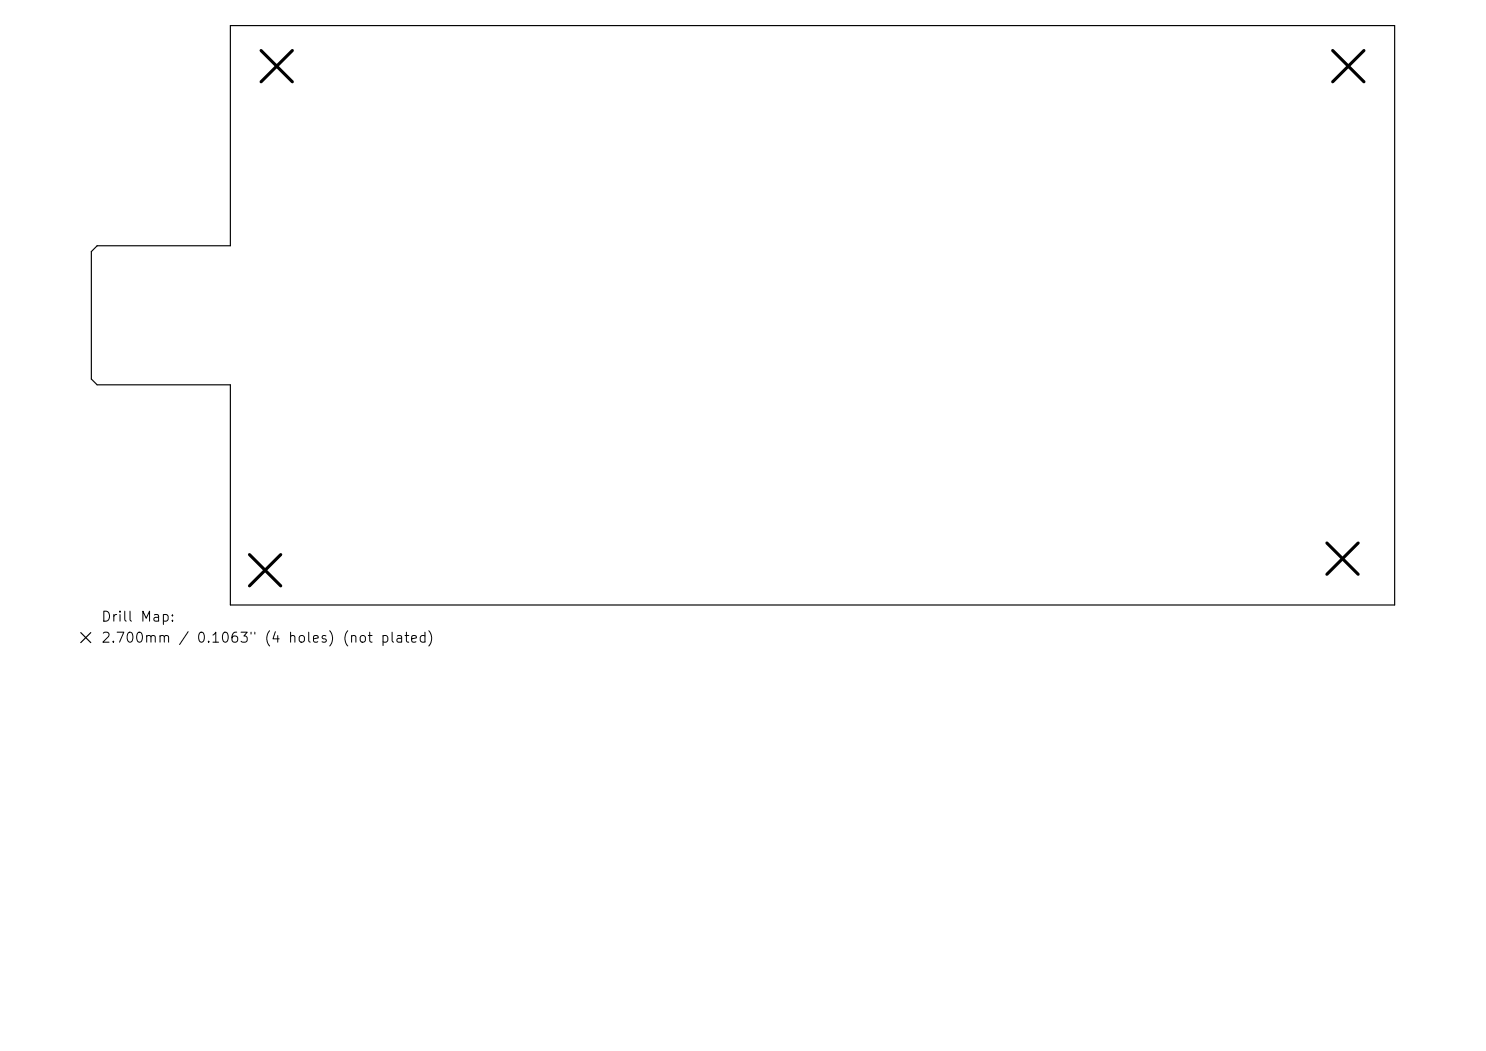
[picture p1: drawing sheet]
<svg xmlns="http://www.w3.org/2000/svg" width="297mm" height="210mm" viewBox="0 0 297 210" stroke-linecap="round" stroke-linejoin="round" font-family="sans-serif">
<defs><g id="words">
<g font-size="2">
<text x="20.1" y="124.7">Drill Map:</text>
<text x="20.1" y="128.9">2.700mm / 0.1063&quot; (4 holes) (not plated)</text>
</g>
</g></defs>
<path d="M46 5.1h232.7v115.8h-232.7v-44h-26.6l-1.1-1.2v-25.4l1.1-1.2h26.6zM16.1 126.4l2 2M18.1 126.4l-2 2" fill="none" stroke="#000" stroke-width=".23"/>
<path d="M52.2 10.1l6.2 6.2M58.4 10.1l-6.2 6.2M266.4 10.1l6.2 6.2M272.6 10.1l-6.2 6.2M49.9 110.8l6.2 6.3M56.1 110.8l-6.2 6.3M265.2 108.5l6.3 6.3M271.5 108.5l-6.3 6.3" fill="none" stroke="#000" stroke-width=".63"/>
<use href="#words"/>
</svg>
